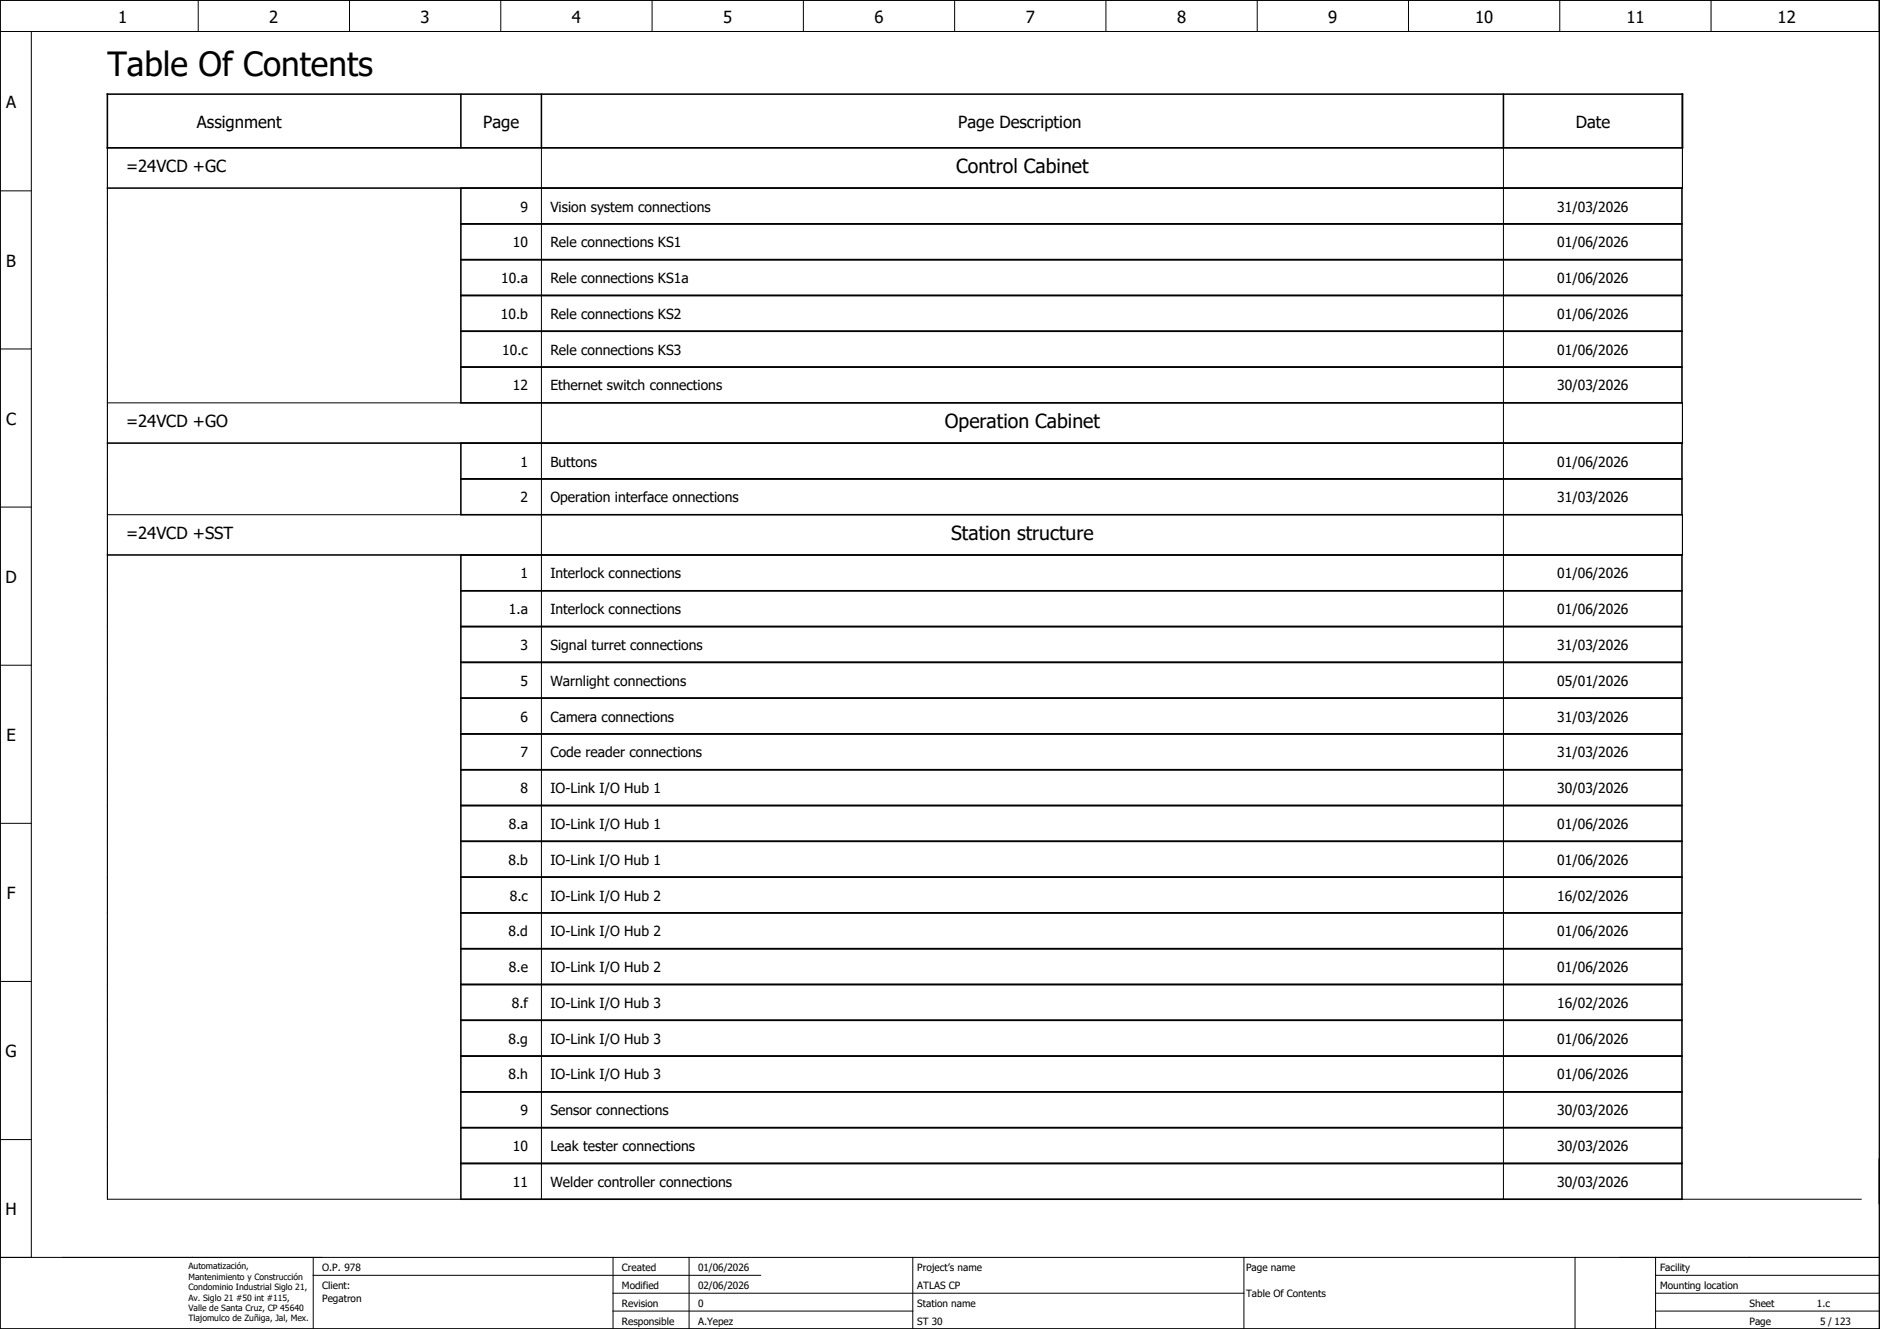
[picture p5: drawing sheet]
<svg xmlns="http://www.w3.org/2000/svg" width="420mm" height="297mm" viewBox="0 0 420 297" stroke-linecap="round" stroke-linejoin="round" font-family="sans-serif">
<defs><g id="words">
<text font-size="7.5" x="24" y="17">Table Of Contents</text>
<g font-size="4.3">
<text x="213.7" y="38.8">Control Cabinet</text>
<text x="211.2" y="95.8">Operation Cabinet</text>
<text x="212.6" y="120.8">Station structure</text>
</g>
<g font-size="3.7">
<text x="26.4" y="5.2">1</text>
<text x="60.2" y="5.2">2</text>
<text x="94" y="5.2">3</text>
<text x="127.8" y="5.2">4</text>
<text x="161.6" y="5.2">5</text>
<text x="195.4" y="5.2">6</text>
<text x="229.2" y="5.2">7</text>
<text x="263.1" y="5.2">8</text>
<text x="296.9" y="5.2">9</text>
<text x="329.7" y="5.2">10</text>
<text x="363.5" y="5.2">11</text>
<text x="397.3" y="5.2">12</text>
<text x="1.4" y="24.2">A</text>
<text x="44" y="28.5">Assignment</text>
<text x="108" y="28.5">Page</text>
<text x="214.2" y="28.5">Page Description</text>
<text x="352.2" y="28.5">Date</text>
<text x="28.2" y="38.5">=24VCD +GC</text>
<text x="1.4" y="59.6">B</text>
<text x="1.4" y="94.9">C</text>
<text x="28.2" y="95.5">=24VCD +GO</text>
<text x="28.2" y="120.5">=24VCD +SST</text>
<text x="1.2" y="130.3">D</text>
<text x="1.4" y="165.6">E</text>
<text x="1.5" y="200.9">F</text>
<text x="1.2" y="236.3">G</text>
<text x="1.2" y="271.6">H</text>
</g>
<g font-size="3.1">
<text x="116.3" y="47.3">9</text>
<text x="123" y="47.3">Vision system connections</text>
<text x="348" y="47.3">31/03/2026</text>
<text x="114.6" y="55.3">10</text>
<text x="123" y="55.3">Rele connections KS1</text>
<text x="348" y="55.3">01/06/2026</text>
<text x="112" y="63.3">10.a</text>
<text x="123" y="63.3">Rele connections KS1a</text>
<text x="348" y="63.3">01/06/2026</text>
<text x="112" y="71.3">10.b</text>
<text x="123" y="71.3">Rele connections KS2</text>
<text x="348" y="71.3">01/06/2026</text>
<text x="112.2" y="79.3">10.c</text>
<text x="123" y="79.3">Rele connections KS3</text>
<text x="348" y="79.3">01/06/2026</text>
<text x="114.6" y="87.3">12</text>
<text x="123" y="87.3">Ethernet switch connections</text>
<text x="348" y="87.3">30/03/2026</text>
<text x="116.3" y="104.3">1</text>
<text x="123" y="104.3">Buttons</text>
<text x="348" y="104.3">01/06/2026</text>
<text x="116.3" y="112.3">2</text>
<text x="123" y="112.3">Operation interface onnections</text>
<text x="348" y="112.3">31/03/2026</text>
<text x="116.3" y="129.3">1</text>
<text x="123" y="129.3">Interlock connections</text>
<text x="348" y="129.3">01/06/2026</text>
<text x="113.7" y="137.3">1.a</text>
<text x="123" y="137.3">Interlock connections</text>
<text x="348" y="137.3">01/06/2026</text>
<text x="116.3" y="145.3">3</text>
<text x="123" y="145.3">Signal turret connections</text>
<text x="348" y="145.3">31/03/2026</text>
<text x="116.3" y="153.3">5</text>
<text x="123" y="153.3">Warnlight connections</text>
<text x="348" y="153.3">05/01/2026</text>
<text x="116.3" y="161.3">6</text>
<text x="123" y="161.3">Camera connections</text>
<text x="348" y="161.3">31/03/2026</text>
<text x="116.3" y="169.3">7</text>
<text x="123" y="169.3">Code reader connections</text>
<text x="348" y="169.3">31/03/2026</text>
<text x="116.3" y="177.3">8</text>
<text x="123" y="177.3">IO-Link I/O Hub 1</text>
<text x="348" y="177.3">30/03/2026</text>
<text x="113.7" y="185.3">8.a</text>
<text x="123" y="185.3">IO-Link I/O Hub 1</text>
<text x="348" y="185.3">01/06/2026</text>
<text x="113.6" y="193.3">8.b</text>
<text x="123" y="193.3">IO-Link I/O Hub 1</text>
<text x="348" y="193.3">01/06/2026</text>
<text x="113.9" y="201.3">8.c</text>
<text x="123" y="201.3">IO-Link I/O Hub 2</text>
<text x="348" y="201.3">16/02/2026</text>
<text x="113.6" y="209.3">8.d</text>
<text x="123" y="209.3">IO-Link I/O Hub 2</text>
<text x="348" y="209.3">01/06/2026</text>
<text x="113.7" y="217.3">8.e</text>
<text x="123" y="217.3">IO-Link I/O Hub 2</text>
<text x="348" y="217.3">01/06/2026</text>
<text x="114.4" y="225.3">8.f</text>
<text x="123" y="225.3">IO-Link I/O Hub 3</text>
<text x="348" y="225.3">16/02/2026</text>
<text x="113.6" y="233.3">8.g</text>
<text x="123" y="233.3">IO-Link I/O Hub 3</text>
<text x="348" y="233.3">01/06/2026</text>
<text x="113.6" y="241.3">8.h</text>
<text x="123" y="241.3">IO-Link I/O Hub 3</text>
<text x="348" y="241.3">01/06/2026</text>
<text x="116.3" y="249.3">9</text>
<text x="123" y="249.3">Sensor connections</text>
<text x="348" y="249.3">30/03/2026</text>
<text x="114.6" y="257.3">10</text>
<text x="123" y="257.3">Leak tester connections</text>
<text x="348" y="257.3">30/03/2026</text>
<text x="114.6" y="265.3">11</text>
<text x="123" y="265.3">Welder controller connections</text>
<text x="348" y="265.3">30/03/2026</text>
</g>
<g font-size="2.2">
<text x="72" y="284">O.P. 978</text>
<text x="139" y="284">Created</text>
<text x="156" y="284">01/06/2026</text>
<text x="205" y="284">Project’s name</text>
<text x="278.5" y="284">Page name</text>
<text x="371" y="284">Facility</text>
<text x="72" y="288">Client:</text>
<text x="72" y="291">Pegatron</text>
<text x="139" y="292">Revision</text>
<text x="139" y="288">Modified</text>
<text x="156" y="292">0</text>
<text x="156" y="288">02/06/2026</text>
<text x="205" y="288">ATLAS CP</text>
<text x="205" y="292">Station name</text>
<text x="278.5" y="289.9">Table Of Contents</text>
<text x="371" y="288">Mounting location</text>
<text x="391" y="292">Sheet</text>
<text x="406.1" y="292">1.c</text>
<text x="139" y="296">Responsible</text>
<text x="156" y="296">A.Yepez</text>
<text x="205" y="296">ST 30</text>
<text x="391" y="296">Page</text>
<text x="406.8" y="296">5 / 123</text>
</g>
<g font-size="1.9">
<text x="42.1" y="283.7">Automatización,</text>
<text x="42.1" y="286.1">Mantenimiento y Construcción</text>
<text x="42.1" y="288.4">Condominio Industrial Siglo 21,</text>
<text x="42.1" y="290.7">Av. Siglo 21 #50 int #115,</text>
<text x="42.1" y="293">Valle de Santa Cruz, CP 45640</text>
<text x="42.1" y="295.4">Tlajomulco de Zuñiga, Jal, Mex.</text>
</g>
</g></defs>
<g fill="none" stroke="#000" stroke-width=".22">
<path d="M0 0h420v297h-420zM0 7h420M7 7v274M44.3 0v7M78.1 0v7M111.9 0v7M145.7 0v7M179.5 0v7M213.4 0v7M247.2 0v7M281 0v7M314.8 0v7"/>
<path d="M348.6 0v7M382.4 0v7M24 33h352M121 33v235M336 33v235M0 42.7h7M0 78h7M24 90h352M0 113.3h7M24 115h352M0 148.7h7M0 184h7"/>
<path d="M0 219.4h7M0 254.7h7M24 268h392M0 281h420M70 285h100M70 281v16M137 293h67M137 289h141M137 281v16M154 281v16M204 281v16M278 281v16"/>
<path d="M352 281v16M370 293h50M370 289h50M370 281v16M370 285h50"/>
</g>
<g fill="none" stroke="#000" stroke-width=".35">
<path d="M24 21h352v12h-352zM103 21v12M121 21v12M336 21v12M24 42h352M103 42v48h272.9v-48M103 50h272.9M103 58h272.9M103 66h272.9M103 74h272.9M24 99h352M103 99v16h272.9v-16"/>
<path d="M103 82h272.9M103 107h272.9M24 124h352M103 124v144h272.9v-144M103 132h272.9M103 140h272.9M103 148h272.9M103 156h272.9M103 164h272.9M103 172h272.9M103 180h272.9M103 188h272.9"/>
<path d="M103 196h272.9M103 204h272.9M103 212h272.9M103 220h272.9M103 228h272.9M103 236h272.9M103 244h272.9M103 252h272.9M103 260h272.9"/>
</g>
<path d="M24 33v235M376 33v9M376 90v9M376 115v9" fill="none" stroke="#000" stroke-width=".25"/>
<use href="#words"/>
</svg>
